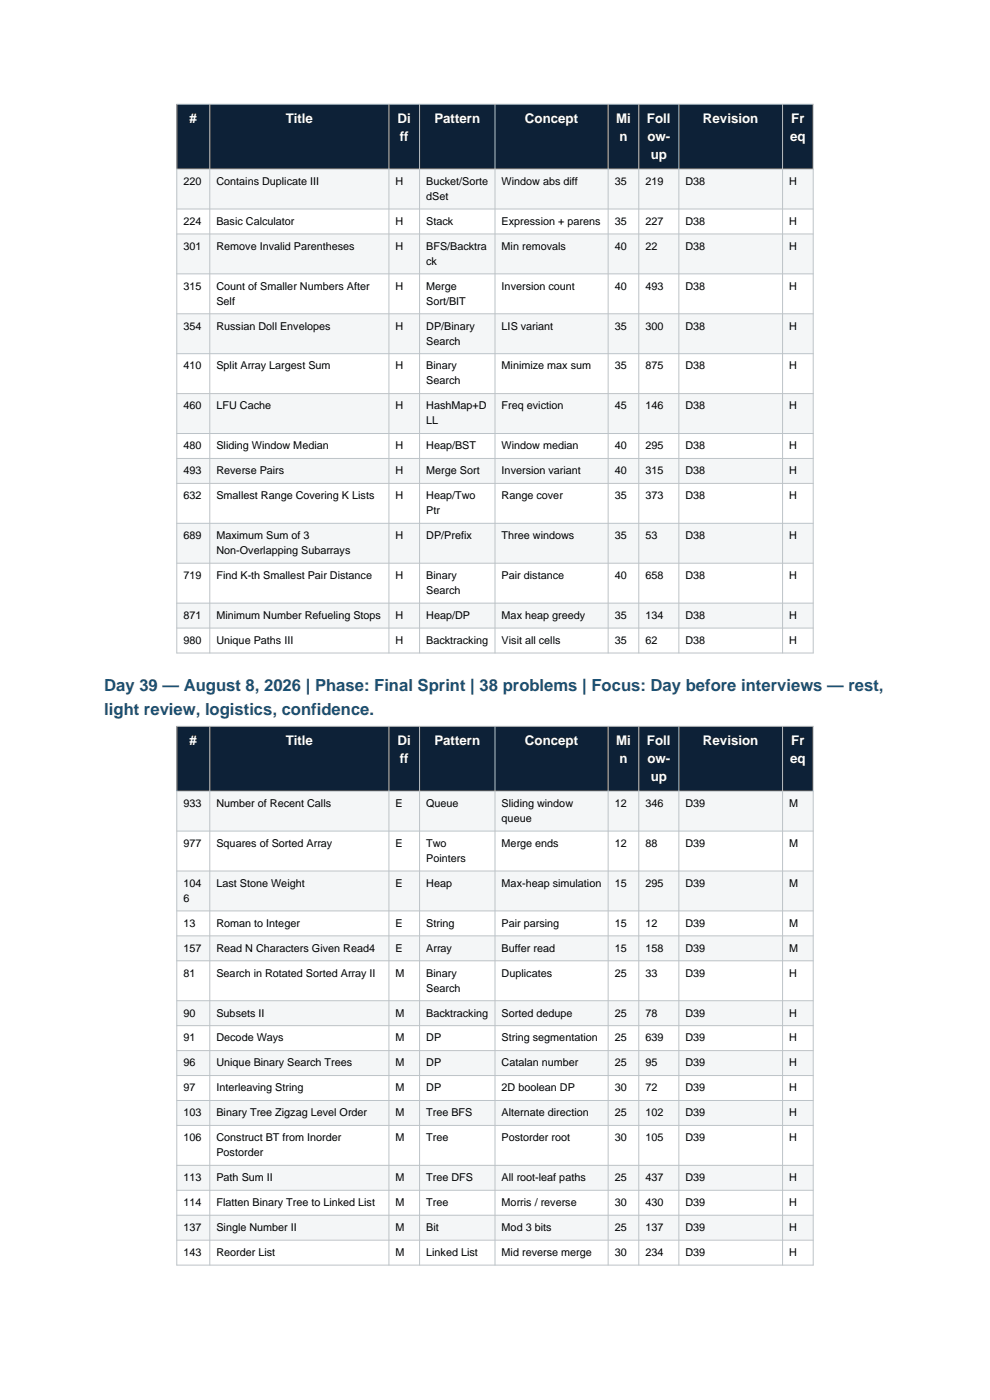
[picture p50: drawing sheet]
<svg xmlns="http://www.w3.org/2000/svg" width="210mm" height="297mm" viewBox="0 0 210 297" stroke-linecap="round" stroke-linejoin="round" font-family="sans-serif">
<defs><g id="words">
<g font-size="3.5" fill="#1a5276">
<text x="22.1" y="146.7">Day 39 — August 8, 2026 | Phase: Final Sprint | 38 problems | Focus: Day before interviews — rest,</text>
<text x="22.1" y="151.6">light review, logistics, confidence.</text>
</g>
<g font-size="2.8" fill="#fff">
<text x="40.2" y="26">#</text>
<text x="60.6" y="26">Title</text>
<text x="84.3" y="26">Di</text>
<text x="84.8" y="29.9">ff</text>
<text x="92.1" y="26">Pattern</text>
<text x="111.4" y="26">Concept</text>
<text x="130.7" y="26">Mi</text>
<text x="131.4" y="29.9">n</text>
<text x="137.2" y="26">Foll</text>
<text x="137.3" y="29.9">ow-</text>
<text x="149.1" y="26">Revision</text>
<text x="167.6" y="29.9">eq</text>
<text x="167.8" y="26">Fr</text>
<text x="138" y="33.8">up</text>
<text x="40.2" y="158">#</text>
<text x="60.6" y="158">Title</text>
<text x="84.3" y="158">Di</text>
<text x="84.8" y="161.8">ff</text>
<text x="92.1" y="158">Pattern</text>
<text x="111.4" y="158">Concept</text>
<text x="130.7" y="158">Mi</text>
<text x="131.4" y="161.8">n</text>
<text x="137.2" y="158">Foll</text>
<text x="137.3" y="161.8">ow-</text>
<text x="149.1" y="158">Revision</text>
<text x="167.6" y="161.8">eq</text>
<text x="167.8" y="158">Fr</text>
<text x="138" y="165.7">up</text>
</g>
<g font-size="2.3">
<text x="38.9" y="39.2">220</text>
<text x="45.9" y="39.2">Contains Duplicate III</text>
<text x="83.9" y="39.2">H</text>
<text x="90.4" y="39.2">Bucket/Sorte</text>
<text x="106.4" y="39.2">Window abs diff</text>
<text x="130.4" y="39.2">35</text>
<text x="136.9" y="39.2">219</text>
<text x="145.4" y="39.2">D38</text>
<text x="167.4" y="39.2">H</text>
<text x="38.9" y="47.7">224</text>
<text x="45.9" y="47.7">Basic Calculator</text>
<text x="83.9" y="47.7">H</text>
<text x="90.4" y="42.4">dSet</text>
<text x="90.4" y="47.7">Stack</text>
<text x="106.4" y="47.7">Expression + parens</text>
<text x="130.4" y="47.7">35</text>
<text x="136.9" y="47.7">227</text>
<text x="145.4" y="47.7">D38</text>
<text x="167.4" y="47.7">H</text>
<text x="38.9" y="53">301</text>
<text x="45.9" y="53">Remove Invalid Parentheses</text>
<text x="83.9" y="53">H</text>
<text x="90.4" y="53">BFS/Backtra</text>
<text x="106.4" y="53">Min removals</text>
<text x="130.4" y="53">40</text>
<text x="136.9" y="53">22</text>
<text x="145.4" y="53">D38</text>
<text x="167.4" y="53">H</text>
<text x="90.4" y="56.2">ck</text>
<text x="38.9" y="61.5">315</text>
<text x="45.9" y="61.5">Count of Smaller Numbers After</text>
<text x="45.9" y="64.6">Self</text>
<text x="83.9" y="61.5">H</text>
<text x="90.4" y="61.5">Merge</text>
<text x="90.4" y="64.6">Sort/BIT</text>
<text x="106.4" y="61.5">Inversion count</text>
<text x="130.4" y="61.5">40</text>
<text x="136.9" y="61.5">493</text>
<text x="145.4" y="61.5">D38</text>
<text x="167.4" y="61.5">H</text>
<text x="38.9" y="69.9">354</text>
<text x="45.9" y="69.9">Russian Doll Envelopes</text>
<text x="83.9" y="69.9">H</text>
<text x="90.4" y="69.9">DP/Binary</text>
<text x="106.4" y="69.9">LIS variant</text>
<text x="130.4" y="69.9">35</text>
<text x="136.9" y="69.9">300</text>
<text x="145.4" y="69.9">D38</text>
<text x="167.4" y="69.9">H</text>
<text x="90.4" y="73.1">Search</text>
<text x="38.9" y="78.4">410</text>
<text x="45.9" y="78.4">Split Array Largest Sum</text>
<text x="83.9" y="78.4">H</text>
<text x="90.4" y="78.4">Binary</text>
<text x="90.4" y="81.6">Search</text>
<text x="106.4" y="78.4">Minimize max sum</text>
<text x="130.4" y="78.4">35</text>
<text x="136.9" y="78.4">875</text>
<text x="145.4" y="78.4">D38</text>
<text x="167.4" y="78.4">H</text>
<text x="38.9" y="86.9">460</text>
<text x="45.9" y="86.9">LFU Cache</text>
<text x="83.9" y="86.9">H</text>
<text x="90.4" y="86.9">HashMap+D</text>
<text x="106.4" y="86.9">Freq eviction</text>
<text x="130.4" y="86.9">45</text>
<text x="136.9" y="86.9">146</text>
<text x="145.4" y="86.9">D38</text>
<text x="167.4" y="86.9">H</text>
<text x="38.9" y="95.3">480</text>
<text x="45.9" y="95.3">Sliding Window Median</text>
<text x="83.9" y="95.3">H</text>
<text x="90.4" y="90">LL</text>
<text x="90.4" y="95.3">Heap/BST</text>
<text x="106.4" y="95.3">Window median</text>
<text x="130.4" y="95.3">40</text>
<text x="136.9" y="95.3">295</text>
<text x="145.4" y="95.3">D38</text>
<text x="167.4" y="95.3">H</text>
<text x="38.9" y="100.6">493</text>
<text x="45.9" y="100.6">Reverse Pairs</text>
<text x="83.9" y="100.6">H</text>
<text x="90.4" y="100.6">Merge Sort</text>
<text x="106.4" y="100.6">Inversion variant</text>
<text x="130.4" y="100.6">40</text>
<text x="136.9" y="100.6">315</text>
<text x="145.4" y="100.6">D38</text>
<text x="167.4" y="100.6">H</text>
<text x="38.9" y="105.9">632</text>
<text x="45.9" y="105.9">Smallest Range Covering K Lists</text>
<text x="83.9" y="105.9">H</text>
<text x="90.4" y="105.9">Heap/Two</text>
<text x="106.4" y="105.9">Range cover</text>
<text x="130.4" y="105.9">35</text>
<text x="136.9" y="105.9">373</text>
<text x="145.4" y="105.9">D38</text>
<text x="167.4" y="105.9">H</text>
<text x="90.4" y="109.1">Ptr</text>
<text x="38.9" y="114.4">689</text>
<text x="45.9" y="114.4">Maximum Sum of 3</text>
<text x="45.9" y="117.5">Non-Overlapping Subarrays</text>
<text x="83.9" y="114.4">H</text>
<text x="90.4" y="114.4">DP/Prefix</text>
<text x="106.4" y="114.4">Three windows</text>
<text x="130.4" y="114.4">35</text>
<text x="136.9" y="114.4">53</text>
<text x="145.4" y="114.4">D38</text>
<text x="167.4" y="114.4">H</text>
<text x="38.9" y="122.8">719</text>
<text x="45.9" y="122.8">Find K-th Smallest Pair Distance</text>
<text x="83.9" y="122.8">H</text>
<text x="90.4" y="122.8">Binary</text>
<text x="106.4" y="122.8">Pair distance</text>
<text x="130.4" y="122.8">40</text>
<text x="136.9" y="122.8">658</text>
<text x="145.4" y="122.8">D38</text>
<text x="167.4" y="122.8">H</text>
<text x="38.9" y="131.3">871</text>
<text x="45.9" y="131.3">Minimum Number Refueling Stops</text>
<text x="83.9" y="131.3">H</text>
<text x="90.4" y="126">Search</text>
<text x="90.4" y="131.3">Heap/DP</text>
<text x="106.4" y="131.3">Max heap greedy</text>
<text x="130.4" y="131.3">35</text>
<text x="136.9" y="131.3">134</text>
<text x="145.4" y="131.3">D38</text>
<text x="167.4" y="131.3">H</text>
<text x="38.9" y="136.6">980</text>
<text x="45.9" y="136.6">Unique Paths III</text>
<text x="83.9" y="136.6">H</text>
<text x="90.4" y="136.6">Backtracking</text>
<text x="106.4" y="136.6">Visit all cells</text>
<text x="130.4" y="136.6">35</text>
<text x="136.9" y="136.6">62</text>
<text x="145.4" y="136.6">D38</text>
<text x="167.4" y="136.6">H</text>
<text x="38.9" y="171.2">933</text>
<text x="45.9" y="171.2">Number of Recent Calls</text>
<text x="83.9" y="171.2">E</text>
<text x="90.4" y="171.2">Queue</text>
<text x="106.4" y="171.2">Sliding window</text>
<text x="130.4" y="171.2">12</text>
<text x="136.9" y="171.2">346</text>
<text x="145.4" y="171.2">D39</text>
<text x="167.4" y="171.2">M</text>
<text x="38.9" y="179.7">977</text>
<text x="45.9" y="179.7">Squares of Sorted Array</text>
<text x="83.9" y="179.7">E</text>
<text x="90.4" y="179.7">Two</text>
<text x="106.4" y="174.4">queue</text>
<text x="106.4" y="179.7">Merge ends</text>
<text x="130.4" y="179.7">12</text>
<text x="136.9" y="179.7">88</text>
<text x="145.4" y="179.7">D39</text>
<text x="167.4" y="179.7">M</text>
<text x="90.4" y="182.8">Pointers</text>
<text x="38.9" y="188.1">104</text>
<text x="38.9" y="191.3">6</text>
<text x="45.9" y="188.1">Last Stone Weight</text>
<text x="83.9" y="188.1">E</text>
<text x="90.4" y="188.1">Heap</text>
<text x="106.4" y="188.1">Max-heap simulation</text>
<text x="130.4" y="188.1">15</text>
<text x="136.9" y="188.1">295</text>
<text x="145.4" y="188.1">D39</text>
<text x="167.4" y="188.1">M</text>
<text x="38.9" y="196.6">13</text>
<text x="45.9" y="196.6">Roman to Integer</text>
<text x="83.9" y="196.6">E</text>
<text x="90.4" y="196.6">String</text>
<text x="106.4" y="196.6">Pair parsing</text>
<text x="130.4" y="196.6">15</text>
<text x="136.9" y="196.6">12</text>
<text x="145.4" y="196.6">D39</text>
<text x="167.4" y="196.6">M</text>
<text x="38.9" y="201.9">157</text>
<text x="45.9" y="201.9">Read N Characters Given Read4</text>
<text x="83.9" y="201.9">E</text>
<text x="90.4" y="201.9">Array</text>
<text x="106.4" y="201.9">Buffer read</text>
<text x="130.4" y="201.9">15</text>
<text x="136.9" y="201.9">158</text>
<text x="145.4" y="201.9">D39</text>
<text x="167.4" y="201.9">M</text>
<text x="38.9" y="207.2">81</text>
<text x="45.9" y="207.2">Search in Rotated Sorted Array II</text>
<text x="83.9" y="207.2">M</text>
<text x="90.4" y="207.2">Binary</text>
<text x="106.4" y="207.2">Duplicates</text>
<text x="130.4" y="207.2">25</text>
<text x="136.9" y="207.2">33</text>
<text x="145.4" y="207.2">D39</text>
<text x="167.4" y="207.2">H</text>
<text x="38.9" y="215.6">90</text>
<text x="45.9" y="215.6">Subsets II</text>
<text x="83.9" y="215.6">M</text>
<text x="90.4" y="210.4">Search</text>
<text x="90.4" y="215.6">Backtracking</text>
<text x="106.4" y="215.6">Sorted dedupe</text>
<text x="130.4" y="215.6">25</text>
<text x="136.9" y="215.6">78</text>
<text x="145.4" y="215.6">D39</text>
<text x="167.4" y="215.6">H</text>
<text x="38.9" y="220.9">91</text>
<text x="45.9" y="220.9">Decode Ways</text>
<text x="83.9" y="220.9">M</text>
<text x="90.4" y="220.9">DP</text>
<text x="106.4" y="220.9">String segmentation</text>
<text x="130.4" y="220.9">25</text>
<text x="136.9" y="220.9">639</text>
<text x="145.4" y="220.9">D39</text>
<text x="167.4" y="220.9">H</text>
<text x="38.9" y="226.2">96</text>
<text x="45.9" y="226.2">Unique Binary Search Trees</text>
<text x="83.9" y="226.2">M</text>
<text x="90.4" y="226.2">DP</text>
<text x="106.4" y="226.2">Catalan number</text>
<text x="130.4" y="226.2">25</text>
<text x="136.9" y="226.2">95</text>
<text x="145.4" y="226.2">D39</text>
<text x="167.4" y="226.2">H</text>
<text x="38.9" y="231.5">97</text>
<text x="45.9" y="231.5">Interleaving String</text>
<text x="83.9" y="231.5">M</text>
<text x="90.4" y="231.5">DP</text>
<text x="106.4" y="231.5">2D boolean DP</text>
<text x="130.4" y="231.5">30</text>
<text x="136.9" y="231.5">72</text>
<text x="145.4" y="231.5">D39</text>
<text x="167.4" y="231.5">H</text>
<text x="38.9" y="236.8">103</text>
<text x="45.9" y="236.8">Binary Tree Zigzag Level Order</text>
<text x="83.9" y="236.8">M</text>
<text x="90.4" y="236.8">Tree BFS</text>
<text x="106.4" y="236.8">Alternate direction</text>
<text x="130.4" y="236.8">25</text>
<text x="136.9" y="236.8">102</text>
<text x="145.4" y="236.8">D39</text>
<text x="167.4" y="236.8">H</text>
<text x="38.9" y="242.1">106</text>
<text x="45.9" y="242.1">Construct BT from Inorder</text>
<text x="45.9" y="245.3">Postorder</text>
<text x="83.9" y="242.1">M</text>
<text x="90.4" y="242.1">Tree</text>
<text x="106.4" y="242.1">Postorder root</text>
<text x="130.4" y="242.1">30</text>
<text x="136.9" y="242.1">105</text>
<text x="145.4" y="242.1">D39</text>
<text x="167.4" y="242.1">H</text>
<text x="38.9" y="250.6">113</text>
<text x="45.9" y="250.6">Path Sum II</text>
<text x="83.9" y="250.6">M</text>
<text x="90.4" y="250.6">Tree DFS</text>
<text x="106.4" y="250.6">All root-leaf paths</text>
<text x="130.4" y="250.6">25</text>
<text x="136.9" y="250.6">437</text>
<text x="145.4" y="250.6">D39</text>
<text x="167.4" y="250.6">H</text>
<text x="38.9" y="255.9">114</text>
<text x="45.9" y="255.9">Flatten Binary Tree to Linked List</text>
<text x="83.9" y="255.9">M</text>
<text x="90.4" y="255.9">Tree</text>
<text x="106.4" y="255.9">Morris / reverse</text>
<text x="130.4" y="255.9">30</text>
<text x="136.9" y="255.9">430</text>
<text x="145.4" y="255.9">D39</text>
<text x="167.4" y="255.9">H</text>
<text x="38.9" y="261.2">137</text>
<text x="45.9" y="261.2">Single Number II</text>
<text x="83.9" y="261.2">M</text>
<text x="90.4" y="261.2">Bit</text>
<text x="106.4" y="261.2">Mod 3 bits</text>
<text x="130.4" y="261.2">25</text>
<text x="136.9" y="261.2">137</text>
<text x="145.4" y="261.2">D39</text>
<text x="167.4" y="261.2">H</text>
<text x="38.9" y="266.4">143</text>
<text x="45.9" y="266.4">Reorder List</text>
<text x="83.9" y="266.4">M</text>
<text x="90.4" y="266.4">Linked List</text>
<text x="106.4" y="266.4">Mid reverse merge</text>
<text x="130.4" y="266.4">30</text>
<text x="136.9" y="266.4">234</text>
<text x="145.4" y="266.4">D39</text>
<text x="167.4" y="266.4">H</text>
</g>
</g></defs>
<path d="M37.5 22.1h135v13.8h-135z" fill-rule="evenodd" fill="#0d2137"/>
<path d="M37.5 35.9h135v8.4h-135z" fill-rule="evenodd" fill="#f4f6f7"/>
<path d="M37.5 44.3h135v5.3h-135z" fill-rule="evenodd" fill="#fff"/>
<path d="M37.5 49.6h135v8.5h-135z" fill-rule="evenodd" fill="#f4f6f7"/>
<path d="M37.5 58.1h135v8.5h-135z" fill-rule="evenodd" fill="#fff"/>
<path d="M37.5 66.6h135v8.4h-135z" fill-rule="evenodd" fill="#f4f6f7"/>
<path d="M37.5 75h135v8.5h-135z" fill-rule="evenodd" fill="#fff"/>
<path d="M37.5 83.5h135v8.5h-135z" fill-rule="evenodd" fill="#f4f6f7"/>
<path d="M37.5 92h135v5.3h-135z" fill-rule="evenodd" fill="#fff"/>
<path d="M37.5 97.3h135v5.2h-135z" fill-rule="evenodd" fill="#f4f6f7"/>
<path d="M37.5 102.5h135v8.5h-135z" fill-rule="evenodd" fill="#fff"/>
<path d="M37.5 111h135v8.5h-135z" fill-rule="evenodd" fill="#f4f6f7"/>
<path d="M37.5 119.5h135v8.4h-135z" fill-rule="evenodd" fill="#fff"/>
<path d="M37.5 127.9h135v5.3h-135z" fill-rule="evenodd" fill="#f4f6f7"/>
<path d="M37.5 133.2h135v5.3h-135z" fill-rule="evenodd" fill="#fff"/>
<g fill="none" stroke="#bdc3c7" stroke-width=".21">
<path d="M37.5 22.1h135v116.4h-135zM37.5 35.9h135M44.5 22.1v116.4M82.5 22.1v116.4M89 22.1v116.4M105 22.1v116.4M129 22.1v116.4M135.5 22.1v116.4M144 22.1v116.4M166 22.1v116.4M37.5 44.3h135M37.5 49.6h135"/>
<path d="M37.5 58.1h135M37.5 66.6h135M37.5 75h135M37.5 83.5h135M37.5 92h135M37.5 97.3h135M37.5 102.5h135M37.5 111h135M37.5 119.5h135M37.5 127.9h135M37.5 133.2h135"/>
</g>
<path d="M37.5 154.1h135v13.7h-135z" fill-rule="evenodd" fill="#0d2137"/>
<path d="M37.5 167.8h135v8.5h-135z" fill-rule="evenodd" fill="#f4f6f7"/>
<path d="M37.5 176.3h135v8.5h-135z" fill-rule="evenodd" fill="#fff"/>
<path d="M37.5 184.8h135v8.4h-135z" fill-rule="evenodd" fill="#f4f6f7"/>
<path d="M37.5 193.2h135v5.3h-135z" fill-rule="evenodd" fill="#fff"/>
<path d="M37.5 198.5h135v5.3h-135z" fill-rule="evenodd" fill="#f4f6f7"/>
<path d="M37.5 203.8h135v8.5h-135z" fill-rule="evenodd" fill="#fff"/>
<path d="M37.5 212.3h135v5.3h-135z" fill-rule="evenodd" fill="#f4f6f7"/>
<path d="M37.5 217.6h135v5.3h-135z" fill-rule="evenodd" fill="#fff"/>
<path d="M37.5 222.9h135v5.3h-135z" fill-rule="evenodd" fill="#f4f6f7"/>
<path d="M37.5 228.2h135v5.3h-135z" fill-rule="evenodd" fill="#fff"/>
<path d="M37.5 233.5h135v5.3h-135z" fill-rule="evenodd" fill="#f4f6f7"/>
<path d="M37.5 238.8h135v8.4h-135z" fill-rule="evenodd" fill="#fff"/>
<path d="M37.5 247.2h135v5.3h-135z" fill-rule="evenodd" fill="#f4f6f7"/>
<path d="M37.5 252.5h135v5.3h-135z" fill-rule="evenodd" fill="#fff"/>
<path d="M37.5 257.8h135v5.3h-135z" fill-rule="evenodd" fill="#f4f6f7"/>
<path d="M37.5 263.1h135v5.3h-135z" fill-rule="evenodd" fill="#fff"/>
<g fill="none" stroke="#bdc3c7" stroke-width=".21">
<path d="M37.5 154.1h135v114.3h-135zM44.5 154.1v114.3M82.5 154.1v114.3M89 154.1v114.3M105 154.1v114.3M129 154.1v114.3M135.5 154.1v114.3M144 154.1v114.3M166 154.1v114.3M37.5 167.8h135M37.5 176.3h135M37.5 184.8h135"/>
<path d="M37.5 193.2h135M37.5 198.5h135M37.5 203.8h135M37.5 212.3h135M37.5 217.6h135M37.5 222.9h135M37.5 228.2h135M37.5 233.5h135M37.5 238.8h135M37.5 247.2h135M37.5 252.5h135M37.5 257.8h135"/>
<path d="M37.5 263.1h135"/>
</g>
<use href="#words"/>
</svg>
